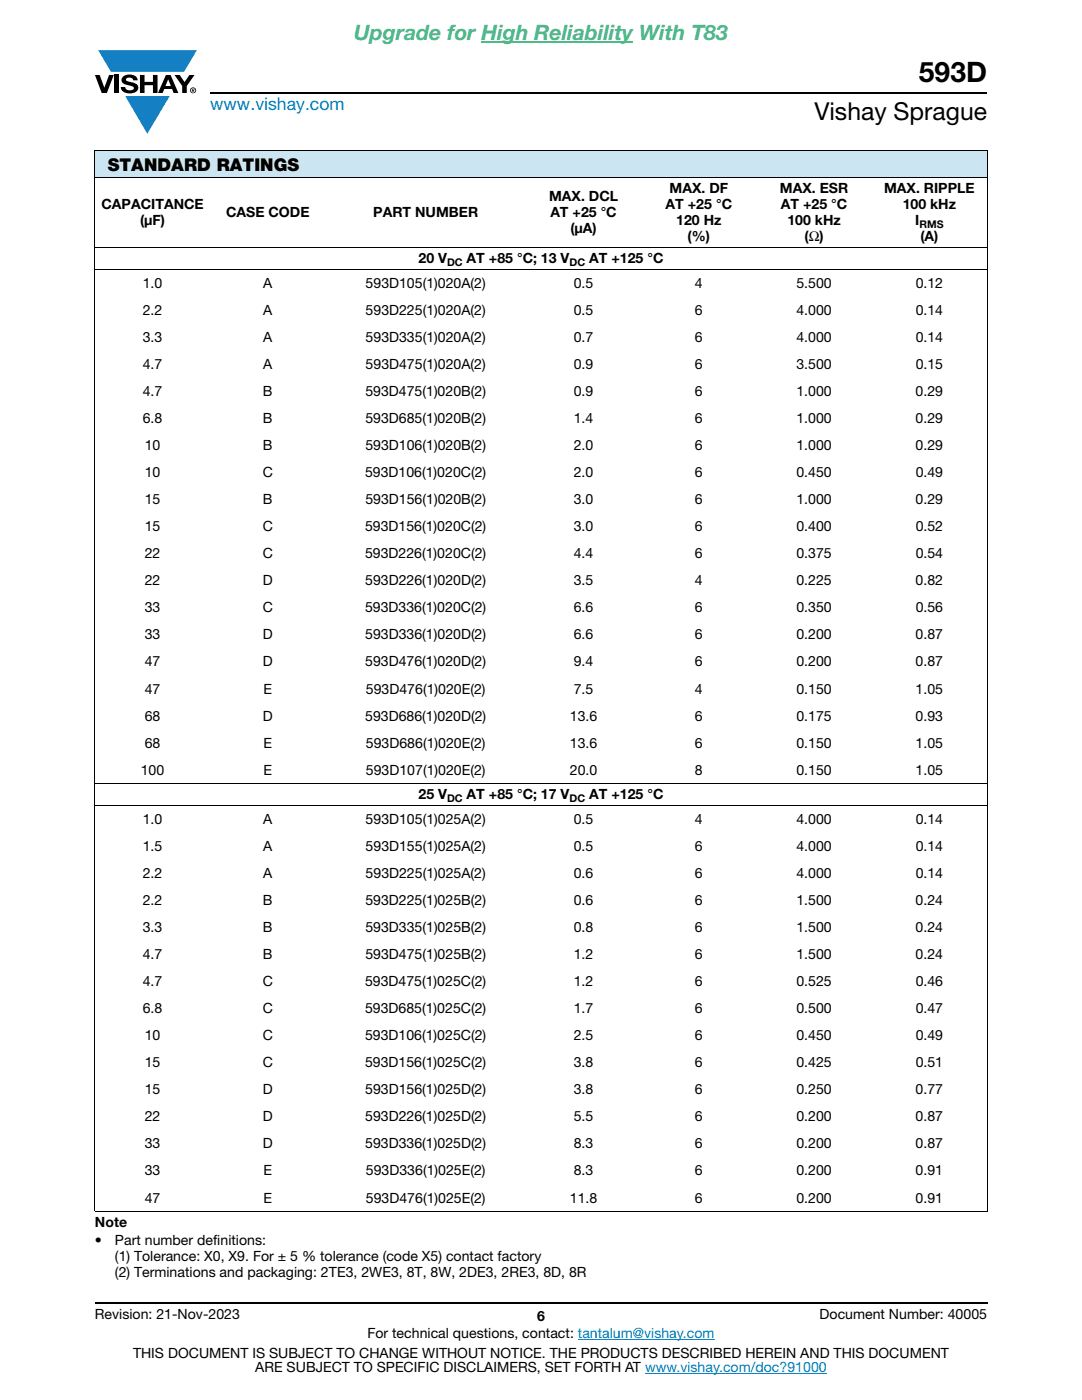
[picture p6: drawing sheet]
<svg xmlns="http://www.w3.org/2000/svg" width="216mm" height="279mm" viewBox="0 0 216 279" stroke-linecap="round" stroke-linejoin="round" font-family="sans-serif">
<defs><g id="words">
<text font-size="5.6" x="183.4" y="16.4">593D</text>
<text font-size="4.9" x="162.5" y="24">Vishay Sprague</text>
<text font-size="4.2" fill="#4cbb84" x="70.7" y="8">Upgrade for High Reliability With T83</text>
<text font-size="3.5" fill="#007ec4" x="42" y="21.9">www.vishay.com</text>
<text font-size="3.5" x="21.5" y="34.1">STANDARD RATINGS</text>
<g font-size="2.8">
<text x="20.2" y="41.8">CAPACITANCE</text>
<text x="109.6" y="40.2">MAX. DCL</text>
<text x="132.8" y="41.8">AT +25 °C</text>
<text x="133.6" y="38.6">MAX. DF</text>
<text x="155.6" y="38.6">MAX. ESR</text>
<text x="155.8" y="41.8">AT +25 °C</text>
<text x="176.4" y="38.6">MAX. RIPPLE</text>
<text x="180.1" y="41.8">100 kHz</text>
<text x="27.9" y="45">(μF)</text>
<text x="45.1" y="43.4">CASE CODE</text>
<text x="74.5" y="43.4">PART NUMBER</text>
<text x="109.8" y="43.4">AT +25 °C</text>
<text x="113.8" y="46.5">(μA)</text>
<text x="134.9" y="45">120 Hz</text>
<text x="157.1" y="45">100 kHz</text>
<text x="182.6" y="45">I</text>
<text x="83.5" y="52.6">20 V</text>
<text x="93.1" y="52.6">AT +85 °C; 13 V</text>
<text x="117.6" y="52.6">AT +125 °C</text>
<text x="137.2" y="48.1">(%)</text>
<text x="160.5" y="48.1">(Ω)</text>
<text x="183.6" y="48.1">(A)</text>
<text x="28.5" y="57.4">1.0</text>
<text x="52.5" y="57.4">A</text>
<text x="73" y="57.4">593D105(1)020A(2)</text>
<text x="114.5" y="57.4">0.5</text>
<text x="138.7" y="57.4">4</text>
<text x="158.9" y="57.4">5.500</text>
<text x="182.7" y="57.4">0.12</text>
<text x="28.5" y="62.8">2.2</text>
<text x="52.5" y="62.8">A</text>
<text x="73" y="62.8">593D225(1)020A(2)</text>
<text x="114.5" y="62.8">0.5</text>
<text x="138.7" y="62.8">6</text>
<text x="158.9" y="62.8">4.000</text>
<text x="182.7" y="62.8">0.14</text>
<text x="28.5" y="68.2">3.3</text>
<text x="52.5" y="68.2">A</text>
<text x="73" y="68.2">593D335(1)020A(2)</text>
<text x="114.5" y="68.2">0.7</text>
<text x="138.7" y="68.2">6</text>
<text x="158.9" y="68.2">4.000</text>
<text x="182.7" y="68.2">0.14</text>
<text x="28.5" y="73.6">4.7</text>
<text x="52.5" y="73.6">A</text>
<text x="73" y="73.6">593D475(1)020A(2)</text>
<text x="114.5" y="73.6">0.9</text>
<text x="138.7" y="73.6">6</text>
<text x="158.9" y="73.6">3.500</text>
<text x="182.7" y="73.6">0.15</text>
<text x="28.5" y="79">4.7</text>
<text x="52.5" y="79">B</text>
<text x="72.9" y="79">593D475(1)020B(2)</text>
<text x="114.5" y="79">0.9</text>
<text x="138.7" y="79">6</text>
<text x="158.9" y="79">1.000</text>
<text x="182.7" y="79">0.29</text>
<text x="28.5" y="84.4">6.8</text>
<text x="28.9" y="89.8">10</text>
<text x="52.5" y="89.8">B</text>
<text x="52.5" y="84.4">B</text>
<text x="72.9" y="89.8">593D106(1)020B(2)</text>
<text x="72.9" y="84.4">593D685(1)020B(2)</text>
<text x="114.5" y="84.4">1.4</text>
<text x="114.5" y="89.8">2.0</text>
<text x="138.7" y="84.4">6</text>
<text x="138.7" y="89.8">6</text>
<text x="158.9" y="84.4">1.000</text>
<text x="158.9" y="89.8">1.000</text>
<text x="182.7" y="84.4">0.29</text>
<text x="182.7" y="89.8">0.29</text>
<text x="28.9" y="95.2">10</text>
<text x="52.4" y="95.2">C</text>
<text x="72.9" y="95.2">593D106(1)020C(2)</text>
<text x="114.5" y="95.2">2.0</text>
<text x="138.7" y="95.2">6</text>
<text x="158.9" y="95.2">0.450</text>
<text x="182.7" y="95.2">0.49</text>
<text x="28.9" y="100.6">15</text>
<text x="52.5" y="100.6">B</text>
<text x="72.9" y="100.6">593D156(1)020B(2)</text>
<text x="114.5" y="100.6">3.0</text>
<text x="138.7" y="100.6">6</text>
<text x="158.9" y="100.6">1.000</text>
<text x="182.7" y="100.6">0.29</text>
<text x="28.9" y="106">15</text>
<text x="52.4" y="106">C</text>
<text x="72.9" y="106">593D156(1)020C(2)</text>
<text x="114.5" y="106">3.0</text>
<text x="138.7" y="106">6</text>
<text x="158.9" y="106">0.400</text>
<text x="182.7" y="106">0.52</text>
<text x="28.9" y="111.4">22</text>
<text x="52.4" y="111.4">C</text>
<text x="72.9" y="111.4">593D226(1)020C(2)</text>
<text x="114.5" y="111.4">4.4</text>
<text x="138.7" y="111.4">6</text>
<text x="158.9" y="111.4">0.375</text>
<text x="182.7" y="111.4">0.54</text>
<text x="28.9" y="116.8">22</text>
<text x="52.4" y="116.8">D</text>
<text x="72.9" y="116.8">593D226(1)020D(2)</text>
<text x="114.5" y="116.8">3.5</text>
<text x="138.7" y="116.8">4</text>
<text x="158.9" y="116.8">0.225</text>
<text x="182.7" y="116.8">0.82</text>
<text x="28.9" y="122.2">33</text>
<text x="52.4" y="122.2">C</text>
<text x="72.9" y="122.2">593D336(1)020C(2)</text>
<text x="114.5" y="122.2">6.6</text>
<text x="138.7" y="122.2">6</text>
<text x="158.9" y="122.2">0.350</text>
<text x="182.7" y="122.2">0.56</text>
<text x="28.9" y="127.6">33</text>
<text x="52.4" y="127.6">D</text>
<text x="72.9" y="127.6">593D336(1)020D(2)</text>
<text x="114.5" y="127.6">6.6</text>
<text x="138.7" y="127.6">6</text>
<text x="158.9" y="127.6">0.200</text>
<text x="182.7" y="127.6">0.87</text>
<text x="28.9" y="133">47</text>
<text x="52.4" y="133">D</text>
<text x="72.9" y="133">593D476(1)020D(2)</text>
<text x="114.5" y="133">9.4</text>
<text x="138.7" y="133">6</text>
<text x="158.9" y="133">0.200</text>
<text x="182.7" y="133">0.87</text>
<text x="28.9" y="138.4">47</text>
<text x="28.9" y="143.8">68</text>
<text x="52.5" y="143.8">D</text>
<text x="52.6" y="138.4">E</text>
<text x="72.9" y="143.8">593D686(1)020D(2)</text>
<text x="73" y="138.4">593D476(1)020E(2)</text>
<text x="113.7" y="143.8">13.6</text>
<text x="114.5" y="138.4">7.5</text>
<text x="138.7" y="138.4">4</text>
<text x="138.7" y="143.8">6</text>
<text x="158.9" y="138.4">0.150</text>
<text x="158.9" y="143.8">0.175</text>
<text x="182.7" y="138.4">1.05</text>
<text x="182.7" y="143.8">0.93</text>
<text x="28.9" y="149.2">68</text>
<text x="52.6" y="149.2">E</text>
<text x="73" y="149.2">593D686(1)020E(2)</text>
<text x="113.7" y="149.2">13.6</text>
<text x="138.7" y="149.2">6</text>
<text x="158.9" y="149.2">0.150</text>
<text x="182.7" y="149.2">1.05</text>
<text x="28.1" y="154.6">100</text>
<text x="52.6" y="154.6">E</text>
<text x="73" y="154.6">593D107(1)020E(2)</text>
<text x="113.7" y="154.6">20.0</text>
<text x="138.7" y="154.6">8</text>
<text x="158.9" y="154.6">0.150</text>
<text x="182.7" y="154.6">1.05</text>
<text x="83.5" y="159.5">25 V</text>
<text x="93.1" y="159.5">AT +85 °C; 17 V</text>
<text x="117.6" y="159.5">AT +125 °C</text>
<text x="28.5" y="164.4">1.0</text>
<text x="52.5" y="164.4">A</text>
<text x="73" y="164.4">593D105(1)025A(2)</text>
<text x="114.5" y="164.4">0.5</text>
<text x="138.7" y="164.4">4</text>
<text x="158.9" y="164.4">4.000</text>
<text x="182.7" y="164.4">0.14</text>
<text x="28.5" y="169.8">1.5</text>
<text x="52.5" y="169.8">A</text>
<text x="73" y="169.8">593D155(1)025A(2)</text>
<text x="114.5" y="169.8">0.5</text>
<text x="138.7" y="169.8">6</text>
<text x="158.9" y="169.8">4.000</text>
<text x="182.7" y="169.8">0.14</text>
<text x="28.5" y="175.2">2.2</text>
<text x="52.5" y="175.2">A</text>
<text x="73" y="175.2">593D225(1)025A(2)</text>
<text x="114.5" y="175.2">0.6</text>
<text x="138.7" y="175.2">6</text>
<text x="158.9" y="175.2">4.000</text>
<text x="182.7" y="175.2">0.14</text>
<text x="28.5" y="180.6">2.2</text>
<text x="52.5" y="180.6">B</text>
<text x="72.9" y="180.6">593D225(1)025B(2)</text>
<text x="114.5" y="180.6">0.6</text>
<text x="138.7" y="180.6">6</text>
<text x="158.9" y="180.6">1.500</text>
<text x="182.7" y="180.6">0.24</text>
<text x="28.5" y="186">3.3</text>
<text x="28.5" y="191.4">4.7</text>
<text x="52.5" y="186">B</text>
<text x="52.5" y="191.4">B</text>
<text x="72.9" y="186">593D335(1)025B(2)</text>
<text x="72.9" y="191.4">593D475(1)025B(2)</text>
<text x="114.5" y="186">0.8</text>
<text x="114.5" y="191.4">1.2</text>
<text x="138.7" y="186">6</text>
<text x="138.7" y="191.4">6</text>
<text x="158.9" y="186">1.500</text>
<text x="158.9" y="191.4">1.500</text>
<text x="182.7" y="186">0.24</text>
<text x="182.7" y="191.4">0.24</text>
<text x="28.5" y="196.8">4.7</text>
<text x="52.4" y="196.8">C</text>
<text x="72.9" y="196.8">593D475(1)025C(2)</text>
<text x="114.5" y="196.8">1.2</text>
<text x="138.7" y="196.8">6</text>
<text x="158.9" y="196.8">0.525</text>
<text x="182.7" y="196.8">0.46</text>
<text x="28.5" y="202.2">6.8</text>
<text x="52.4" y="202.2">C</text>
<text x="72.9" y="202.2">593D685(1)025C(2)</text>
<text x="114.5" y="202.2">1.7</text>
<text x="138.7" y="202.2">6</text>
<text x="158.9" y="202.2">0.500</text>
<text x="182.7" y="202.2">0.47</text>
<text x="28.9" y="207.6">10</text>
<text x="52.4" y="207.6">C</text>
<text x="72.9" y="207.6">593D106(1)025C(2)</text>
<text x="114.5" y="207.6">2.5</text>
<text x="138.7" y="207.6">6</text>
<text x="158.9" y="207.6">0.450</text>
<text x="182.7" y="207.6">0.49</text>
<text x="28.9" y="213">15</text>
<text x="52.4" y="213">C</text>
<text x="72.9" y="213">593D156(1)025C(2)</text>
<text x="114.5" y="213">3.8</text>
<text x="138.7" y="213">6</text>
<text x="158.9" y="213">0.425</text>
<text x="182.7" y="213">0.51</text>
<text x="28.9" y="218.4">15</text>
<text x="52.4" y="218.4">D</text>
<text x="72.9" y="218.4">593D156(1)025D(2)</text>
<text x="114.5" y="218.4">3.8</text>
<text x="138.7" y="218.4">6</text>
<text x="158.9" y="218.4">0.250</text>
<text x="182.7" y="218.4">0.77</text>
<text x="28.9" y="223.8">22</text>
<text x="52.4" y="223.8">D</text>
<text x="72.9" y="223.8">593D226(1)025D(2)</text>
<text x="114.5" y="223.8">5.5</text>
<text x="138.7" y="223.8">6</text>
<text x="158.9" y="223.8">0.200</text>
<text x="182.7" y="223.8">0.87</text>
<text x="28.9" y="229.2">33</text>
<text x="52.4" y="229.2">D</text>
<text x="72.9" y="229.2">593D336(1)025D(2)</text>
<text x="114.5" y="229.2">8.3</text>
<text x="138.7" y="229.2">6</text>
<text x="158.9" y="229.2">0.200</text>
<text x="182.7" y="229.2">0.87</text>
<text x="28.9" y="234.6">33</text>
<text x="28.9" y="240">47</text>
<text x="52.6" y="234.6">E</text>
<text x="52.6" y="240">E</text>
<text x="73" y="234.6">593D336(1)025E(2)</text>
<text x="73" y="240">593D476(1)025E(2)</text>
<text x="113.7" y="240">11.8</text>
<text x="114.5" y="234.6">8.3</text>
<text x="138.7" y="234.6">6</text>
<text x="138.7" y="240">6</text>
<text x="158.9" y="234.6">0.200</text>
<text x="158.9" y="240">0.200</text>
<text x="182.7" y="234.6">0.91</text>
<text x="182.7" y="240">0.91</text>
<text x="18.9" y="244.9">Note</text>
<text x="18.9" y="248.4">•</text>
<text x="22.9" y="248.4">Part number definitions:</text>
<text x="22.9" y="251.6">(1) Tolerance: X0, X9. For ± 5 % tolerance (code X5) contact factory</text>
<text x="22.9" y="254.8">(2) Terminations and packaging: 2TE3, 2WE3, 8T, 8W, 2DE3, 2RE3, 8D, 8R</text>
<text x="18.9" y="263.3">Revision: 21-Nov-2023</text>
<text x="107.2" y="263.6">6</text>
<text x="163.6" y="263.3">Document Number: 40005</text>
<text x="73.3" y="267.1">For technical questions, contact: tantalum@vishay.com</text>
<text x="26.5" y="271">THIS DOCUMENT IS SUBJECT TO CHANGE WITHOUT NOTICE. THE PRODUCTS DESCRIBED HEREIN AND THIS DOCUMENT</text>
<text x="50.9" y="273.8">ARE SUBJECT TO SPECIFIC DISCLAIMERS, SET FORTH AT www.vishay.com/doc?91000</text>
</g>
<g font-size="2.1">
<text x="183.5" y="45.5">RMS</text>
<text x="89.2" y="53.1">DC</text>
<text x="113.6" y="53.1">DC</text>
<text x="89.2" y="160">DC</text>
<text x="113.6" y="160">DC</text>
</g>
</g></defs>
<g fill="#147fc3">
<path d="M19.6 10h19.7l-2.6 4.3h-1.1h-13.5z"/>
<path d="M25 19.2h8.9l-4.5 7.5z"/>
</g>
<g fill="#000">
<path d="M18.9 15h1l.9 2.5 1-2.5h.9l-1.4 3.6h-1zM22.9 15h.9v3.6h-.9zM24.6 15.3a2.1 2.1 0 0 1 2.8 .3l.1 .4h-.9a.79 .79 0 0 0-.7-.5 .79 .79 0 0 0-.8 .4l.3 .3 1 .2a1.08 1.08 0 0 1 1.2 1 1.08 1.08 0 0 1-1.1 1.2 1.73 1.73 0 0 1-2.4-1.2h.9a.96 .96 0 0 0 .8 .6 .96 .96 0 0 0 .9-.4 1.31 1.31 0 0 0-1.2-.6 1.03 1.03 0 0 1-1.1-.6 1.03 1.03 0 0 1 .2-1.1zM27.9 15h.9v1.3h1.7v-1.3h.9v3.6h-.9v-1.6h-1.7v1.6h-.9zM34.8 15h1.1l.9 1.4 1-1.4h1l-1.5 2.2v1.4h-.9v-1.4z"/>
<path d="M33.6 15.9l.5 1.3h-1.1zM33.1 15l-1.6 3.6h1l.3-.8h1.5l.3 .8h1l-1.6-3.6z"/>
<path d="M38.4 17.8h.2v.2h-.2zM38.3 17.7v.7h.1v-.3l.4 .3-.2-.3 .2-.2-.1-.2z"/>
<path d="M38.1 18a.46 .46 0 0 1 .9 0 .46 .46 0 0 1-.9 0zM37.9 18a.6 .6 0 0 0 1.2 0 .6 .6 0 0 0-1.2 0z"/>
</g>
<path d="M42 18.6h155M18.9 260h178.1" fill="none" stroke="#000" stroke-width=".36"/>
<path d="M96.1 8.3h30.3" fill="none" stroke="#4cbb84" stroke-width=".21"/>
<path d="M115.3 267.3h27.3M128.7 274h36.3" fill="none" stroke="#007ec4" stroke-width=".2"/>
<path d="M18.9 30h178.1v5.5h-178.1z" fill="#cce5f3"/>
<path d="M18.9 30h178.1M18.9 35.5h178.1M18.9 30.1v211.6M197 30.1v211.6M18.9 49.4h178.1M18.9 53.8h178.1M18.9 156.4h178.1M18.9 160.8h178.1M18.9 241.8h178.1" fill="none" stroke="#000" stroke-width=".2"/>
<use href="#words"/>
</svg>
